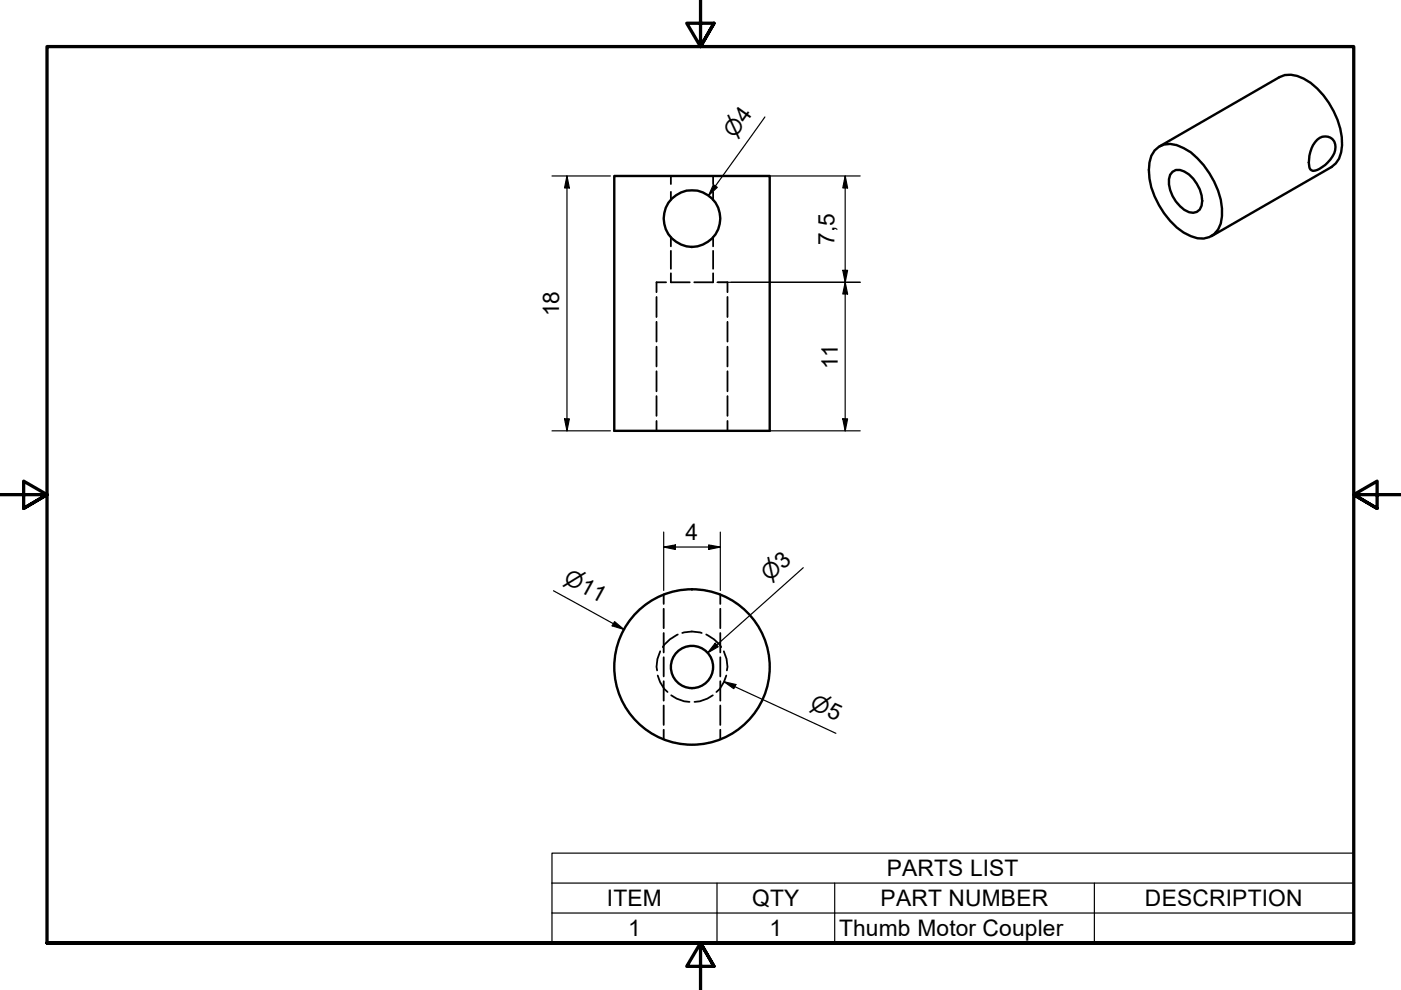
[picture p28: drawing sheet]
<svg xmlns="http://www.w3.org/2000/svg" width="297mm" height="210mm" viewBox="0 0 297 210" stroke-linecap="round" stroke-linejoin="round" font-family="sans-serif">
<defs><g id="words">
<g font-size="4.8">
<text x="176.9" y="52" transform="rotate(-90 176.9 52)">7,5</text>
<text x="118.6" y="67" transform="rotate(-90 118.6 67)">18</text>
<text x="177.6" y="78.3" transform="rotate(-90 177.6 78.3)">11</text>
<text x="145.4" y="114.4">4</text>
<text x="188" y="185.8">PARTS LIST</text>
<text x="128.7" y="192.2">ITEM</text>
<text x="159.4" y="192.2">QTY</text>
<text x="186.7" y="192.2">PART NUMBER</text>
<text x="242.8" y="192.2">DESCRIPTION</text>
<text x="133.2" y="198.5">1</text>
<text x="163.1" y="198.5">1</text>
<text x="177.9" y="198.5">Thumb Motor Coupler</text>
</g>
<g font-size="4.6">
<text x="155.8" y="29.4" transform="rotate(-54 155.8 29.4)">⌀4</text>
<text x="119.3" y="123.5" transform="rotate(29 119.3 123.5)">⌀11</text>
<text x="163.1" y="123.5" transform="rotate(-42 163.1 123.5)">⌀3</text>
<text x="171.5" y="150.1" transform="rotate(25 171.5 150.1)">⌀5</text>
</g>
</g></defs>
<!-- layer: Visible (ISO) -->
<g fill="none" stroke="#000" stroke-width=".51">
<path d="M130.2 37.3h33v54h-33zM244.8 31.9a4.2 4.2 0 0 1 4.7-1.1 12.5 12.5 0 0 1 6.9 5.9 13.8 13.8 0 0 1 2.4 10.7 4.3 4.3 0 0 1-6.3 2.7 16.3 16.3 0 0 1-8.4-10.4 11.1 11.1 0 0 1 0-6.6zM245.9 31l25.4-14.6a5.4 5.4 0 0 1 5.1 .3 16.9 16.9 0 0 1 8.1 14.1 5.3 5.3 0 0 1-2.2 4.6l-25.4 14.7M248.6 36.4a2.75 2.75 0 0 1 3.5 .6 7.3 7.3 0 0 1 2.7 6.6 1.95 1.95 0 0 1-2.7 1.4 7.4 7.4 0 0 1-4.3-7l.3-.9zM279.3 29.6a2.25 2.25 0 0 1 2.8-.4 2.25 2.25 0 0 1 1 2.6 6.4 6.4 0 0 1-4.7 4.4 1.03 1.03 0 0 1-.8-1.2 6.9 6.9 0 0 1 1.7-5.4z"/>
<circle cx="146.7" cy="46.3" r="6"/>
<circle cx="146.7" cy="141.4" r="16.5"/>
<circle cx="146.7" cy="141.4" r="4.5"/>
</g>
<!-- layer: Hidden (ISO) -->
<g fill="none" stroke="#000" stroke-width=".38">
<path d="M142.2 37.3v1.7M151.2 37.3v1.7M141.2 59.9h-2v2M142.2 57.9v2h4M142.2 40.7v1.7M142.2 50.3v1.9M142.2 53.2v3.8M151.2 57.9v2h-4M151.2 40.7v1.7M151.2 50.3v1.9M151.2 53.2v3.8M152.2 59.9h2v2"/>
<path d="M139.2 63v4.2M139.2 68.2v4.2M139.2 73.5v4.2M139.2 78.7v4.3M154.2 63v4.2M154.2 68.2v4.2M154.2 73.5v4.2M154.2 78.7v4.3M139.2 84v4.2M139.2 89.3v2M154.2 84v4.2M154.2 89.3v2"/>
<path d="M140 138.1a6.8 6.8 0 0 0-.7 4M140.7 126v2.1M140.7 129.1v4.1M140.7 134.2v4.1M140.7 139.4v4M143.7 134.5a7.7 7.7 0 0 0-3.2 2.7M144.7 134.2a6.9 6.9 0 0 1 4.1 0M149.7 134.5a7.7 7.7 0 0 1 3.2 2.7M152.7 126v2.1M152.7 129.1v4.1M152.7 134.2v4.1M152.7 139.4v4"/>
<path d="M153.5 138.1a6.8 6.8 0 0 1 .6 4M139.4 143.2l.6 1.4 .8 1.5 .7 .6M140.7 144.4v4.2M140.7 149.6v4.1M140.7 154.7v2.1M142.3 147.4l1.1 .7 1.6 .6 1.2 .1M151.1 147.4l-1.1 .7-1.6 .6-1.1 .1M152.7 144.4v4.2M152.7 149.6v4.1M152.7 154.7v2.1M154 143.2l-.5 1.4-.9 1.5-.7 .6"/>
</g>
<!-- layer: Symbol (ISO) -->
<path d="M117 187.2v-6.3h170v6.3M117 187.2h170v6.4M117 187.2v12.7h170v-6.3M117 193.6h170M152 187.2v12.7M177 187.2v12.7M232 187.2v12.7" fill="none" stroke="#000" stroke-width=".25"/>
<!-- layer: Border (ISO) -->
<path d="M148.5 -.1v10l-2.9-5h5.8l-2.9 5 2.9-5M0 104.9h10l-5-2.9v5.8l5-2.9-5 2.9M297 104.9h-10l5-2.9v5.8l-5-2.9 5 2.9M10 199.9v-190h277v190h-277h277M151.4 204.9l-2.9-5 2.9 5h-5.8l2.9-5v10" fill="none" stroke="#000" stroke-width=".7"/>
<!-- layer: Dimension (ISO) -->
<g fill="none" stroke="#000" stroke-width=".25">
<path d="M117 37.3h12.4M120.2 37.3l.5 2.5h-1zM120.2 37.3v54M151.3 39.2l.8 .5-1.9 1.7zM152 37.3h30.4M162.2 24.8l-12 16.6M179.2 37.3l.5 2.5h-1zM179.2 37.3v54M152 59.9h30.4M178.7 57.3h1l-.5 2.6zM179.2 59.9l.5 2.4h-1zM117 91.3h12.4"/>
<path d="M119.7 88.8h1l-.5 2.5zM155 91.3h27.4M178.7 88.8h1l-.5 2.5zM140.7 116l2.5-.5v1zM140.7 116h12M140.7 112.8v12.4M150.2 115.5l2.5 .5-2.5 .5zM152.7 112.8v12.4M117.3 125.3l15 8.1M130.3 131.8l2 1.6-2.5-.7zM151.6 136.4l.7 .7-2.2 1.3zM170.3 120.4l-20.2 18"/>
<path d="M153.5 144.6l2.5 .5-.4 .9zM153.5 144.6l23.7 10.9"/>
</g>
<path d="M120.2 37.3l.5 2.5h-1zM151.3 39.2l.8 .5-1.9 1.7zM179.2 37.3l.5 2.5h-1zM178.7 57.3h1l-.5 2.6zM179.2 59.9l.5 2.4h-1zM119.7 88.8h1l-.5 2.5zM178.7 88.8h1l-.5 2.5zM140.7 116l2.5-.5v1zM150.2 115.5l2.5 .5-2.5 .5zM130.3 131.8l2 1.6-2.5-.7zM151.6 136.4l.7 .7-2.2 1.3zM153.5 144.6l2.5 .5-.4 .9z" fill="#000"/>
<use href="#words"/>
</svg>
